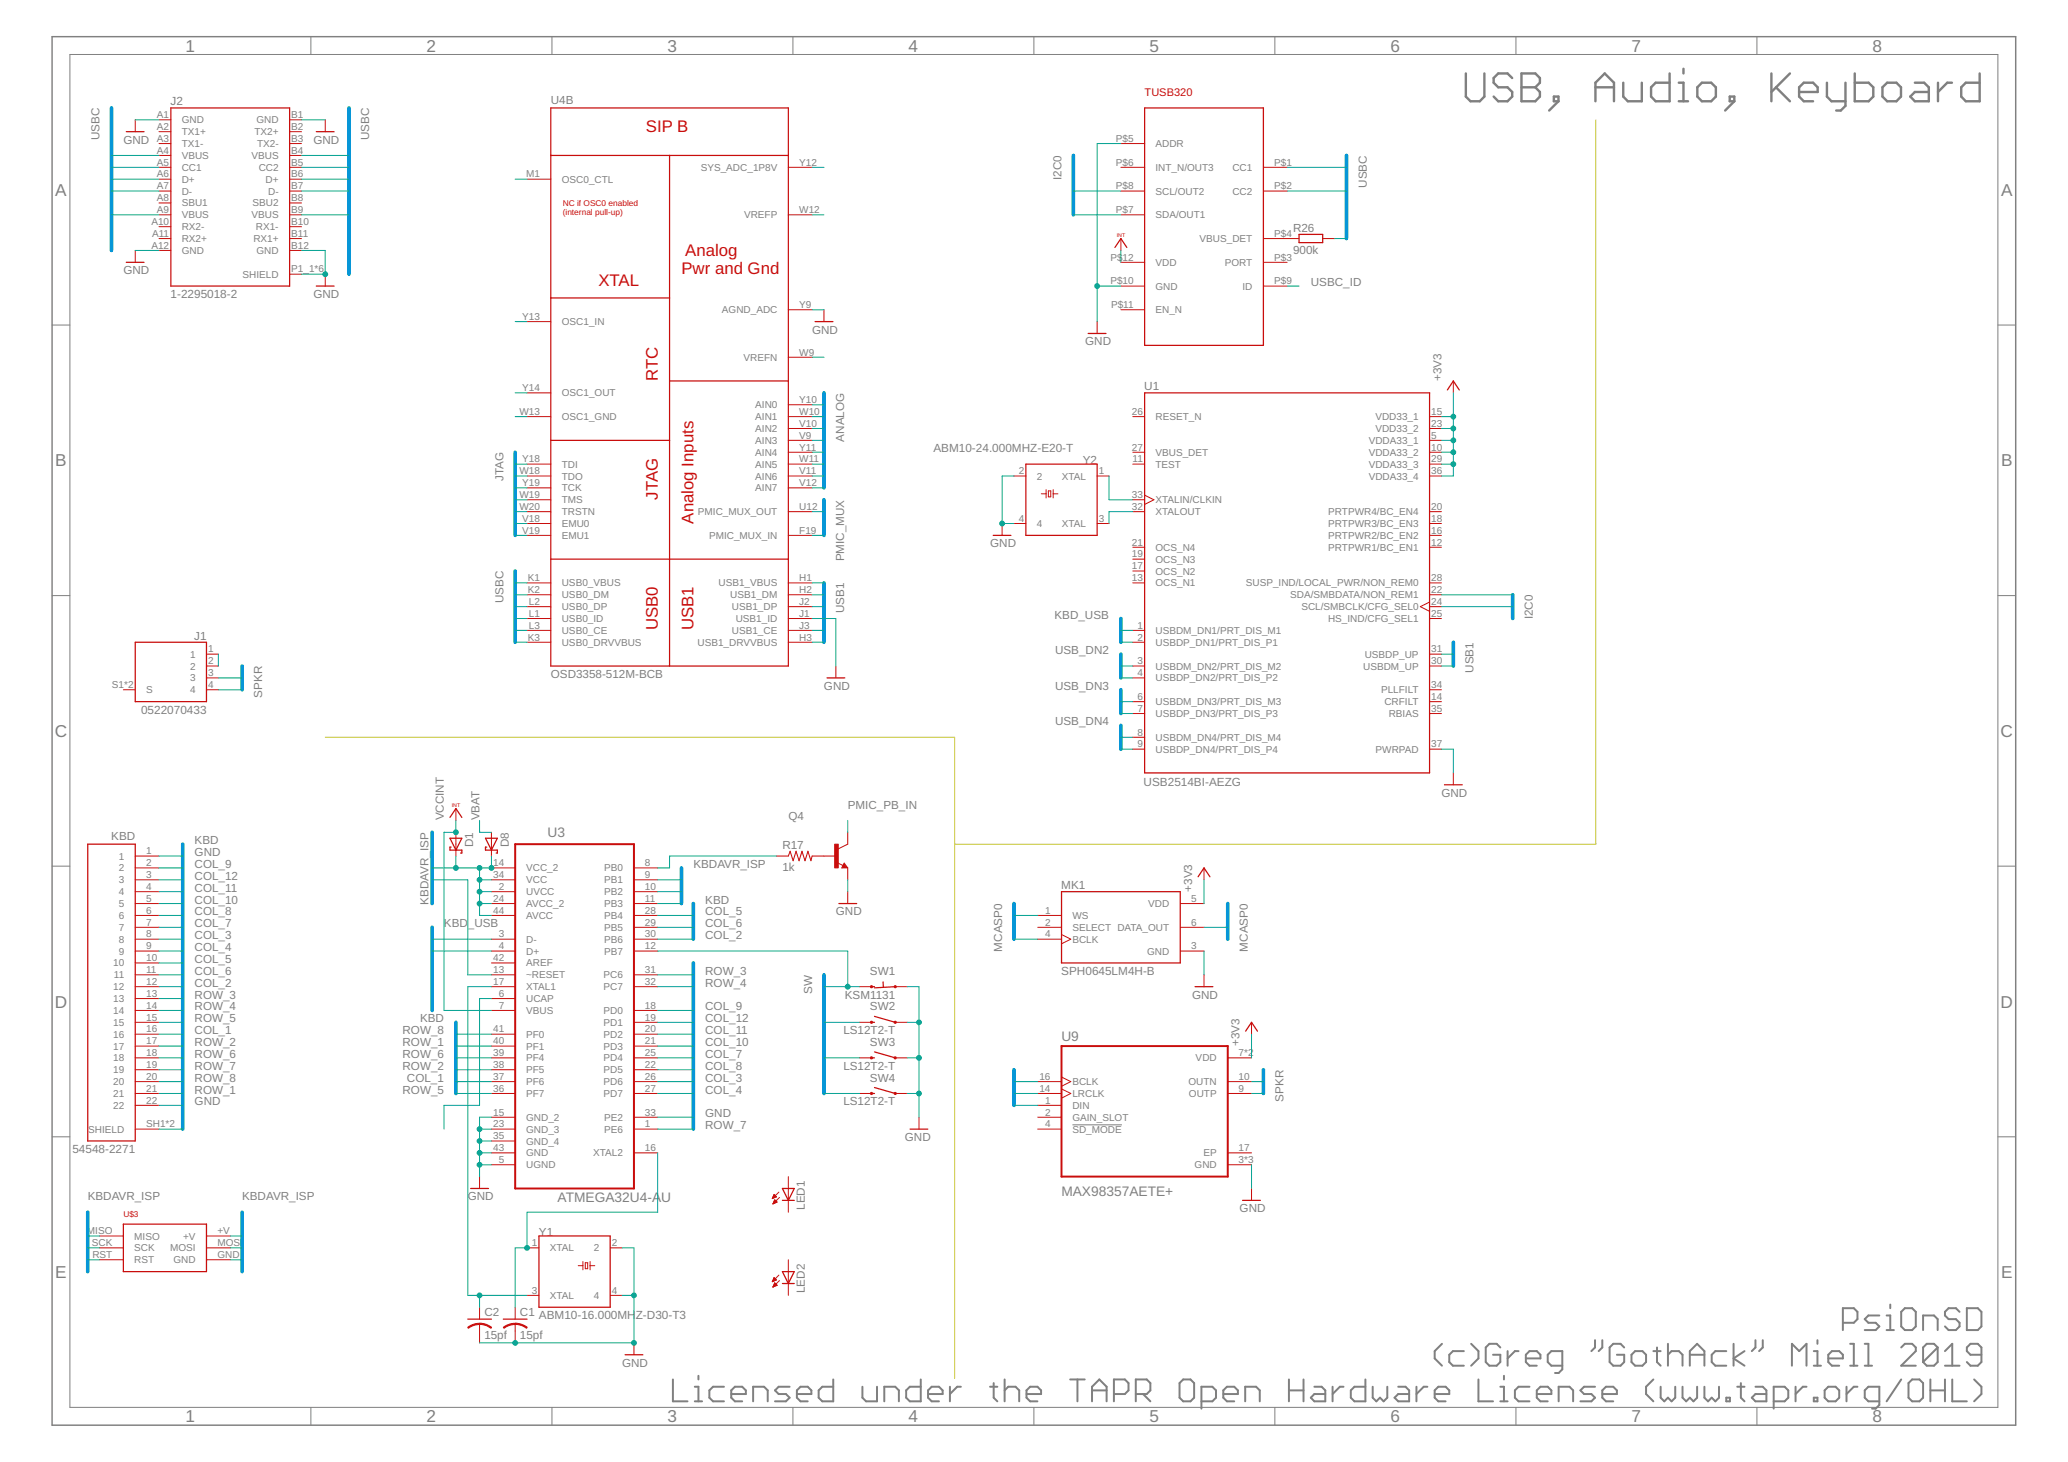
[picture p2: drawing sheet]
<svg xmlns="http://www.w3.org/2000/svg" width="420mm" height="297mm" viewBox="0 0 420 297" stroke-linecap="round" stroke-linejoin="round" font-family="sans-serif">
<defs><g id="words">
<g font-size="3.5" fill="#808080">
<text x="37.7" y="10.5">1</text>
<text x="86.7" y="10.5">2</text>
<text x="135.6" y="10.5">3</text>
<text x="184.6" y="10.5">4</text>
<text x="233.6" y="10.5">5</text>
<text x="282.5" y="10.5">6</text>
<text x="331.5" y="10.5">7</text>
<text x="380.5" y="10.5">8</text>
<text x="11.2" y="39.8">A</text>
<text x="406.6" y="39.8">A</text>
<text x="11.2" y="94.8">B</text>
<text x="406.6" y="94.8">B</text>
<text x="11.1" y="149.7">C</text>
<text x="406.5" y="149.7">C</text>
<text x="11.1" y="204.7">D</text>
<text x="406.5" y="204.7">D</text>
<text x="11.2" y="259.7">E</text>
<text x="406.6" y="259.7">E</text>
<text x="37.7" y="289">1</text>
<text x="86.7" y="289">2</text>
<text x="135.6" y="289">3</text>
<text x="184.6" y="289">4</text>
<text x="233.6" y="289">5</text>
<text x="282.5" y="289">6</text>
<text x="331.5" y="289">7</text>
<text x="380.5" y="289">8</text>
</g>
<g font-size="3.4" fill="#c90d0c">
<text x="131.2" y="26.7">SIP B</text>
<text x="139.2" y="52.1">Analog</text>
<text x="121.6" y="58.1">XTAL</text>
<text x="138.5" y="55.7">Pwr and Gnd</text>
<text x="133.6" y="77.4" transform="rotate(-90 133.6 77.4)">RTC</text>
<text x="133.6" y="101.5" transform="rotate(-90 133.6 101.5)">JTAG</text>
<text x="140.9" y="106.4" transform="rotate(-90 140.9 106.4)">Analog Inputs</text>
<text x="133.6" y="128.1" transform="rotate(-90 133.6 128.1)">USB0</text>
<text x="140.9" y="128.1" transform="rotate(-90 140.9 128.1)">USB1</text>
</g>
<g font-size="2.8" fill="#808080">
<text x="111.2" y="170.1">U3</text>
<text x="215.6" y="211.5">U9</text>
<text x="113.3" y="244.3">ATMEGA32U4-A</text>
<text x="134.4" y="244.3">U</text>
<text x="215.6" y="242.9">MAX98357AETE+</text>
</g>
<g font-size="2.4" fill="#808080">
<text x="34.6" y="21.3">J2</text>
<text x="111.9" y="21.2">U4B</text>
<text x="20.2" y="28.5" transform="rotate(-90 20.2 28.5)">USBC</text>
<text x="25.1" y="29.2">GND</text>
<text x="63.7" y="29.2">GND</text>
<text x="75" y="28.5" transform="rotate(-90 75 28.5)">USBC</text>
<text x="215.7" y="36.6" transform="rotate(-90 215.7 36.6)">I2C0</text>
<text x="277.7" y="38.2" transform="rotate(-90 277.7 38.2)">USBC</text>
<text x="262.7" y="47">R26</text>
<text x="262.7" y="51.6">900k</text>
<text x="25.1" y="55.7">GND</text>
<text x="266.3" y="58.1">USBC_ID</text>
<text x="34.7" y="60.6">1-2295018-2</text>
<text x="63.7" y="60.5">GND</text>
<text x="165" y="67.8">GND</text>
<text x="220.5" y="70.2">GND</text>
<text x="292.9" y="77.4" transform="rotate(-90 292.9 77.4)">+3V3</text>
<text x="232.5" y="79.2">U1</text>
<text x="171.5" y="89.7" transform="rotate(-90 171.5 89.7)">ANALOG</text>
<text x="189.6" y="91.9">ABM10-24.000MHZ-E20-T</text>
<text x="220" y="94.3">Y2</text>
<text x="102.3" y="97.8" transform="rotate(-90 102.3 97.8)">JTAG</text>
<text x="201.2" y="111.2">GND</text>
<text x="171.5" y="114.1" transform="rotate(-90 171.5 114.1)">PMIC_MUX</text>
<text x="102.3" y="122.6" transform="rotate(-90 102.3 122.6)">USBC</text>
<text x="171.5" y="124.6" transform="rotate(-90 171.5 124.6)">USB1</text>
<text x="214.2" y="125.7">KBD_USB</text>
<text x="311.5" y="125.9" transform="rotate(-90 311.5 125.9)">I2C0</text>
<text x="39.5" y="130">J1</text>
<text x="111.9" y="137.7">OSD3358-512M-BCB</text>
<text x="214.4" y="132.9">USB_DN2</text>
<text x="299.4" y="136.7" transform="rotate(-90 299.4 136.7)">USB1</text>
<text x="53.3" y="141.8" transform="rotate(-90 53.3 141.8)">SPKR</text>
<text x="167.4" y="140.1">GND</text>
<text x="214.4" y="140.1">USB_DN3</text>
<text x="28.7" y="145">0522070433</text>
<text x="214.4" y="147.4">USB_DN4</text>
<text x="232.3" y="159.7">USB2514BI-AEZG</text>
<text x="292.9" y="161.9">GND</text>
<text x="90.2" y="166.7" transform="rotate(-90 90.2 166.7)">VCCINT</text>
<text x="97.4" y="166.7" transform="rotate(-90 97.4 166.7)">VBAT</text>
<text x="160.2" y="166.7">Q4</text>
<text x="172.2" y="164.3">PMIC_PB_IN</text>
<text x="22.6" y="170.7">KBD</text>
<text x="39.5" y="171.5">KBD</text>
<text x="39.5" y="173.9">GND</text>
<text x="96.1" y="172.1" transform="rotate(-90 96.1 172.1)">D1</text>
<text x="103.4" y="172.1" transform="rotate(-90 103.4 172.1)">D8</text>
<text x="159" y="172.5">R17</text>
<text x="39.5" y="176.3">COL_9</text>
<text x="39.5" y="178.7">COL_12</text>
<text x="140.9" y="176.3">KBDAVR_ISP</text>
<text x="159" y="177.1">1k</text>
<text x="39.5" y="181.2">COL_11</text>
<text x="39.5" y="183.6">COL_10</text>
<text x="39.5" y="186">COL_8</text>
<text x="87.1" y="183.8" transform="rotate(-90 87.1 183.8)">KBDAVR_ISP</text>
<text x="143.3" y="183.6">KBD</text>
<text x="143.3" y="186">COL_5</text>
<text x="169.8" y="186">GND</text>
<text x="215.6" y="180.7">MK1</text>
<text x="242.2" y="181.2" transform="rotate(-90 242.2 181.2)">+3V3</text>
<text x="39.5" y="188.4">COL_7</text>
<text x="39.5" y="190.8">COL_3</text>
<text x="90.2" y="188.4">KBD</text>
<text x="95.1" y="188.4">_USB</text>
<text x="143.3" y="188.4">COL_6</text>
<text x="143.3" y="190.8">COL_2</text>
<text x="39.5" y="193.2">COL_4</text>
<text x="39.5" y="195.6">COL_5</text>
<text x="203.6" y="193.3" transform="rotate(-90 203.6 193.3)">MCASP0</text>
<text x="253.5" y="193.3" transform="rotate(-90 253.5 193.3)">MCASP0</text>
<text x="39.5" y="198">COL_6</text>
<text x="39.5" y="200.5">COL_2</text>
<text x="39.5" y="202.9">ROW_3</text>
<text x="143.3" y="198">ROW_3</text>
<text x="143.3" y="200.5">ROW_4</text>
<text x="165" y="201.9" transform="rotate(-90 165 201.9)">SW</text>
<text x="171.6" y="202.9">KSM1131</text>
<text x="176.7" y="198">SW1</text>
<text x="215.6" y="198.1">SPH0645LM4H-B</text>
<text x="242.2" y="202.9">GND</text>
<text x="39.5" y="205.3">ROW_4</text>
<text x="39.5" y="207.7">ROW_5</text>
<text x="85.3" y="207.7">KBD</text>
<text x="143.3" y="205.3">COL_9</text>
<text x="143.3" y="207.7">COL_12</text>
<text x="176.7" y="205.3">SW2</text>
<text x="39.5" y="210.1">COL_1</text>
<text x="39.5" y="212.5">ROW_2</text>
<text x="39.5" y="214.9">ROW_6</text>
<text x="81.8" y="214.9">ROW_6</text>
<text x="81.8" y="210.1">ROW_8</text>
<text x="81.8" y="212.5">ROW_1</text>
<text x="143.3" y="210.1">COL_11</text>
<text x="143.3" y="212.5">COL_10</text>
<text x="143.3" y="214.9">COL_7</text>
<text x="171.3" y="210.1">LS12T2-T</text>
<text x="176.7" y="212.5">SW3</text>
<text x="251.9" y="212.5" transform="rotate(-90 251.9 212.5)">+3V3</text>
<text x="39.5" y="217.3">ROW_7</text>
<text x="39.5" y="219.8">ROW_8</text>
<text x="81.8" y="217.3">ROW_2</text>
<text x="82.7" y="219.8">COL_1</text>
<text x="143.3" y="217.3">COL_8</text>
<text x="143.3" y="219.8">COL_3</text>
<text x="171.3" y="217.3">LS12T2-T</text>
<text x="176.7" y="219.8">SW4</text>
<text x="39.5" y="224.6">GND</text>
<text x="39.5" y="222.2">ROW_1</text>
<text x="81.8" y="222.2">ROW_5</text>
<text x="143.3" y="227">GND</text>
<text x="143.3" y="222.2">COL_4</text>
<text x="171.3" y="224.6">LS12T2-T</text>
<text x="260.8" y="223.8" transform="rotate(-90 260.8 223.8)">SPKR</text>
<text x="143.3" y="229.4">ROW_7</text>
<text x="183.9" y="231.8">GND</text>
<text x="14.7" y="234.3">54548-2271</text>
<text x="17.8" y="243.9">KBDAVR_ISP</text>
<text x="49.2" y="243.9">KBDAVR_ISP</text>
<text x="95" y="243.9">GND</text>
<text x="163.5" y="245.8" transform="rotate(-90 163.5 245.8)">LED1</text>
<text x="109.5" y="251.1">Y1</text>
<text x="251.9" y="246.3">GND</text>
<text x="163.5" y="262.7" transform="rotate(-90 163.5 262.7)">LED2</text>
<text x="98.4" y="267.4">C2</text>
<text x="105.6" y="267.4">C1</text>
<text x="109.5" y="268">ABM10-16.000MH</text>
<text x="129.2" y="268">Z-D30-T3</text>
<text x="98.4" y="272">15pf</text>
<text x="105.6" y="272">15pf</text>
<text x="126.4" y="277.7">GND</text>
</g>
<text font-size="2.2" fill="#c90d0c" x="232.6" y="19.5">TUSB320</text>
<g font-size="2" fill="#808080">
<text x="31.9" y="24">A1</text>
<text x="59.2" y="24">B1</text>
<text x="31.9" y="26.4">A2</text>
<text x="31.9" y="28.8">A3</text>
<text x="36.9" y="25.1">GND</text>
<text x="36.9" y="27.5">TX1+</text>
<text x="36.9" y="29.9">TX1-</text>
<text x="51.7" y="27.5">TX2+</text>
<text x="52.1" y="25.1">GND</text>
<text x="52.2" y="29.9">TX2-</text>
<text x="59.2" y="26.4">B2</text>
<text x="59.2" y="28.8">B3</text>
<text x="226.7" y="28.8">P$5</text>
<text x="234.8" y="29.9">ADDR</text>
<text x="31.9" y="31.2">A4</text>
<text x="31.9" y="33.6">A5</text>
<text x="36.9" y="32.3">VBUS</text>
<text x="36.9" y="34.7">CC1</text>
<text x="51.1" y="32.3">VBUS</text>
<text x="52.6" y="34.7">CC2</text>
<text x="59.2" y="31.2">B4</text>
<text x="59.2" y="33.6">B5</text>
<text x="142.4" y="34.7">SYS_ADC_1P8V</text>
<text x="162.4" y="33.6">Y12</text>
<text x="226.7" y="33.6">P$6</text>
<text x="234.8" y="34.7">INT_N/OUT3</text>
<text x="250.4" y="34.7">CC1</text>
<text x="258.9" y="33.6">P$1</text>
<text x="31.9" y="36.1">A6</text>
<text x="31.9" y="38.5">A7</text>
<text x="31.9" y="40.9">A8</text>
<text x="36.9" y="37.1">D+</text>
<text x="36.9" y="39.5">D-</text>
<text x="36.9" y="41.9">SBU1</text>
<text x="51.3" y="41.9">SBU2</text>
<text x="54" y="37.1">D+</text>
<text x="54.5" y="39.5">D-</text>
<text x="59.2" y="36.1">B6</text>
<text x="59.2" y="38.5">B7</text>
<text x="59.2" y="40.9">B8</text>
<text x="106.9" y="36.1">M1</text>
<text x="114.1" y="37.1">OSC0_CTL</text>
<text x="226.7" y="38.5">P$8</text>
<text x="234.8" y="39.5">SCL/OUT2</text>
<text x="250.4" y="39.5">CC2</text>
<text x="258.9" y="38.5">P$2</text>
<text x="30.8" y="45.7">A10</text>
<text x="31.9" y="43.3">A9</text>
<text x="36.9" y="44.4">VBUS</text>
<text x="36.9" y="46.8">RX2-</text>
<text x="51.1" y="44.4">VBUS</text>
<text x="52" y="46.8">RX1-</text>
<text x="59.2" y="43.3">B9</text>
<text x="59.2" y="45.7">B10</text>
<text x="151.2" y="44.4">VREFP</text>
<text x="162.4" y="43.3">W12</text>
<text x="226.7" y="43.3">P$7</text>
<text x="234.8" y="44.4">SDA/OUT1</text>
<text x="30.8" y="50.5">A12</text>
<text x="30.9" y="48.1">A11</text>
<text x="36.9" y="49.2">RX2+</text>
<text x="36.9" y="51.6">GND</text>
<text x="51.5" y="49.2">RX1+</text>
<text x="52.1" y="51.6">GND</text>
<text x="59.2" y="48.1">B11</text>
<text x="59.2" y="50.5">B12</text>
<text x="225.6" y="53">P$</text>
<text x="228.1" y="53">12</text>
<text x="243.7" y="49.2">VBUS_DET</text>
<text x="258.9" y="53">P$3</text>
<text x="258.9" y="48.1">P$4</text>
<text x="49.3" y="56.4">SHIELD</text>
<text x="59.2" y="55.4">P1_1*6</text>
<text x="225.6" y="57.8">P$10</text>
<text x="234.8" y="58.8">GND</text>
<text x="234.8" y="54">VDD</text>
<text x="248.9" y="54">PORT</text>
<text x="252.4" y="58.8">ID</text>
<text x="258.9" y="57.8">P$9</text>
<text x="106.1" y="65">Y13</text>
<text x="146.7" y="63.7">AGND_ADC</text>
<text x="162.4" y="62.6">Y9</text>
<text x="225.7" y="62.6">P$11</text>
<text x="234.8" y="63.7">EN_N</text>
<text x="114.1" y="66.1">OSC1_IN</text>
<text x="151.1" y="73.3">VREFN</text>
<text x="162.4" y="72.3">W9</text>
<text x="106.1" y="79.5">Y14</text>
<text x="114.1" y="80.6">OSC1_OUT</text>
<text x="153.4" y="83">AIN0</text>
<text x="162.4" y="81.9">Y10</text>
<text x="105.5" y="84.3">W13</text>
<text x="114.1" y="85.4">OSC1_GND</text>
<text x="153.4" y="85.4">AIN1</text>
<text x="153.4" y="87.8">AIN2</text>
<text x="162.4" y="84.3">W10</text>
<text x="162.4" y="86.7">V10</text>
<text x="162.4" y="89.1">V9</text>
<text x="229.9" y="84.3">26</text>
<text x="234.8" y="85.4">RESET_N</text>
<text x="279.4" y="87.8">VDD33_2</text>
<text x="279.4" y="85.4">VDD33_1</text>
<text x="290.8" y="89.1">5</text>
<text x="290.8" y="86.7">23</text>
<text x="290.8" y="84.3">15</text>
<text x="106.1" y="94">Y18</text>
<text x="114.1" y="95">TDI</text>
<text x="153.4" y="90.2">AIN3</text>
<text x="153.4" y="92.6">AIN4</text>
<text x="153.4" y="95">AIN5</text>
<text x="162.4" y="91.6">Y11</text>
<text x="162.4" y="94">W11</text>
<text x="229.9" y="91.6">27</text>
<text x="230.1" y="94">11</text>
<text x="234.8" y="95">TEST</text>
<text x="234.8" y="92.6">VBUS_DET</text>
<text x="278.1" y="92.6">VDDA33_2</text>
<text x="278.1" y="90.2">VDDA33_1</text>
<text x="278.1" y="95">VDDA33_3</text>
<text x="290.8" y="91.6">10</text>
<text x="290.8" y="94">29</text>
<text x="105.5" y="96.4">W18</text>
<text x="105.5" y="101.2">W19</text>
<text x="106.1" y="98.8">Y19</text>
<text x="114.1" y="99.9">TCK</text>
<text x="114.1" y="97.4">TDO</text>
<text x="153.4" y="97.4">AIN6</text>
<text x="153.4" y="99.8">AIN7</text>
<text x="162.4" y="96.4">V11</text>
<text x="162.4" y="98.8">V12</text>
<text x="207" y="96.4">2</text>
<text x="210.6" y="97.4">2</text>
<text x="215.7" y="97.4">XTAL</text>
<text x="223.2" y="96.4">1</text>
<text x="229.9" y="101.2">33</text>
<text x="278.1" y="97.4">VDDA33_4</text>
<text x="290.8" y="96.4">36</text>
<text x="105.5" y="103.6">W20</text>
<text x="106.1" y="106">V18</text>
<text x="114.1" y="107.1">EMU0</text>
<text x="114.1" y="102.3">TMS</text>
<text x="114.1" y="104.7">TRSTN</text>
<text x="141.8" y="104.7">PMIC_MUX_OUT</text>
<text x="162.4" y="103.6">U12</text>
<text x="207" y="106">4</text>
<text x="210.6" y="107.1">4</text>
<text x="215.7" y="107.1">XTAL</text>
<text x="223.2" y="106">3</text>
<text x="229.9" y="103.6">32</text>
<text x="234.8" y="104.7">XTALOUT</text>
<text x="234.8" y="102.3">XTALIN/CLKIN</text>
<text x="269.9" y="107.1">PRTPWR3/BC_EN3</text>
<text x="269.9" y="104.7">PRTPWR4/BC_EN4</text>
<text x="290.8" y="106">18</text>
<text x="290.8" y="103.6">20</text>
<text x="106.1" y="108.4">V19</text>
<text x="114.1" y="109.5">EMU1</text>
<text x="144.1" y="109.5">PMIC_MUX_IN</text>
<text x="162.4" y="108.4">F19</text>
<text x="229.9" y="113.3">19</text>
<text x="229.9" y="110.9">21</text>
<text x="234.8" y="111.9">OCS_N4</text>
<text x="269.9" y="111.9">PRTPWR1/BC_EN1</text>
<text x="269.9" y="109.5">PRTPWR2/BC_EN2</text>
<text x="290.8" y="110.9">12</text>
<text x="290.8" y="108.4">16</text>
<text x="107.2" y="118.1">K1</text>
<text x="114.1" y="119.2">USB0_VBUS</text>
<text x="146" y="119.1">USB1_VBUS</text>
<text x="162.4" y="118.1">H1</text>
<text x="229.9" y="115.7">17</text>
<text x="229.9" y="118.1">13</text>
<text x="234.8" y="114.3">OCS_N3</text>
<text x="234.8" y="116.7">OCS_N2</text>
<text x="234.8" y="119.2">OCS_N1</text>
<text x="253.1" y="119.1">SUSP_IND/LOCAL_PWR/NON_REM0</text>
<text x="290.8" y="118.1">28</text>
<text x="107.2" y="120.5">K2</text>
<text x="107.4" y="122.9">L2</text>
<text x="107.4" y="125.3">L1</text>
<text x="114.1" y="121.6">USB0_DM</text>
<text x="114.1" y="124">USB0_DP</text>
<text x="148.4" y="121.6">USB1_DM</text>
<text x="148.7" y="124">USB1_DP</text>
<text x="162.4" y="120.5">H2</text>
<text x="162.4" y="122.9">J2</text>
<text x="162.4" y="125.3">J1</text>
<text x="262.1" y="121.6">SDA/SMBDATA/NON_REM1</text>
<text x="264.4" y="124">SCL/SMBCLK/CFG_SEL0</text>
<text x="290.8" y="120.5">22</text>
<text x="290.8" y="122.9">24</text>
<text x="290.8" y="125.3">25</text>
<text x="107.2" y="130.2">K3</text>
<text x="107.4" y="127.7">L3</text>
<text x="114.1" y="128.8">USB0_CE</text>
<text x="114.1" y="131.2">USB0_DRVVBUS</text>
<text x="114.1" y="126.4">USB0_ID</text>
<text x="141.7" y="131.2">USB1_DRVVBUS</text>
<text x="148.7" y="128.8">USB1_CE</text>
<text x="149.5" y="126.4">USB1_ID</text>
<text x="162.4" y="127.7">J3</text>
<text x="162.4" y="130.2">H3</text>
<text x="231.1" y="130.2">2</text>
<text x="231.1" y="127.7">1</text>
<text x="234.8" y="131.2">USBDP_DN1/PRT_DIS_P1</text>
<text x="234.8" y="128.8">USBDM_DN1/PRT_DIS_M1</text>
<text x="269.8" y="126.4">HS_IND/CFG_SEL1</text>
<text x="38.6" y="133.6">1</text>
<text x="38.6" y="136">2</text>
<text x="42.3" y="132.6">1</text>
<text x="42.3" y="135">2</text>
<text x="42.3" y="137.4">3</text>
<text x="231.1" y="135">3</text>
<text x="231.1" y="137.4">4</text>
<text x="234.8" y="136">USBDM_DN2/PRT_DIS_M2</text>
<text x="277" y="136">USBDM_UP</text>
<text x="277.3" y="133.6">USBDP_UP</text>
<text x="290.8" y="135">30</text>
<text x="290.8" y="132.6">31</text>
<text x="22.7" y="139.8">S1*2</text>
<text x="29.7" y="140.9">S</text>
<text x="38.6" y="138.5">3</text>
<text x="38.6" y="140.9">4</text>
<text x="42.3" y="139.8">4</text>
<text x="231.1" y="142.2">6</text>
<text x="234.8" y="143.3">USBDM_DN3/PRT_DIS_M3</text>
<text x="234.8" y="138.5">USBDP_DN2/PRT_DIS_P2</text>
<text x="280.6" y="140.9">PLLFILT</text>
<text x="281.3" y="143.3">CRFILT</text>
<text x="290.8" y="142.2">14</text>
<text x="290.8" y="139.8">34</text>
<text x="231.1" y="144.6">7</text>
<text x="231.1" y="149.5">8</text>
<text x="234.8" y="145.7">USBDP_DN3/PRT_DIS_P3</text>
<text x="282.1" y="145.7">RBIAS</text>
<text x="290.8" y="144.6">35</text>
<text x="231.1" y="151.9">9</text>
<text x="234.8" y="150.5">USBDM_DN4/PRT_DIS_M4</text>
<text x="234.8" y="152.9">USBDP_DN4/PRT_DIS_P4</text>
<text x="279.5" y="152.9">PWRPAD</text>
<text x="290.8" y="151.9">37</text>
<text x="29.7" y="173.6">1</text>
<text x="24.1" y="174.6">1</text>
<text x="24.1" y="177.1">2</text>
<text x="24.1" y="179.5">3</text>
<text x="29.7" y="176">2</text>
<text x="29.7" y="178.4">3</text>
<text x="100.2" y="176">14</text>
<text x="100.2" y="178.4">34</text>
<text x="106.9" y="177.1">VCC_2</text>
<text x="106.9" y="179.5">VCC</text>
<text x="122.8" y="177">PB0</text>
<text x="122.8" y="179.5">PB1</text>
<text x="131" y="176">8</text>
<text x="131" y="178.4">9</text>
<text x="24.1" y="181.9">4</text>
<text x="24.1" y="184.3">5</text>
<text x="29.7" y="180.8">4</text>
<text x="29.7" y="183.2">5</text>
<text x="29.7" y="185.6">6</text>
<text x="100.2" y="183.2">24</text>
<text x="100.2" y="185.6">44</text>
<text x="101.3" y="180.8">2</text>
<text x="106.9" y="181.9">UVCC</text>
<text x="106.9" y="184.3">AVCC_2</text>
<text x="122.8" y="181.9">PB2</text>
<text x="122.8" y="184.3">PB3</text>
<text x="131" y="180.8">10</text>
<text x="131" y="183.2">11</text>
<text x="131" y="185.6">28</text>
<text x="212.3" y="185.6">1</text>
<text x="233.3" y="184.3">VDD</text>
<text x="242" y="183.2">5</text>
<text x="24.1" y="186.7">6</text>
<text x="24.1" y="189.1">7</text>
<text x="24.1" y="191.5">8</text>
<text x="29.7" y="188.1">7</text>
<text x="29.7" y="190.5">8</text>
<text x="101.3" y="190.5">3</text>
<text x="106.9" y="186.7">AVCC</text>
<text x="106.9" y="191.5">D-</text>
<text x="122.8" y="186.7">PB4</text>
<text x="122.8" y="189.1">PB5</text>
<text x="122.8" y="191.5">PB6</text>
<text x="131" y="188.1">29</text>
<text x="131" y="190.5">30</text>
<text x="212.3" y="188.1">2</text>
<text x="212.3" y="190.5">4</text>
<text x="217.9" y="186.7">WS</text>
<text x="217.9" y="189.1">SELECT DATA_OUT</text>
<text x="217.9" y="191.5">BCLK</text>
<text x="242" y="188.1">6</text>
<text x="23" y="196.4">10</text>
<text x="24.1" y="193.9">9</text>
<text x="29.7" y="192.9">9</text>
<text x="29.7" y="195.3">10</text>
<text x="29.7" y="197.7">11</text>
<text x="100.2" y="195.3">42</text>
<text x="100.2" y="197.7">13</text>
<text x="101.3" y="192.9">4</text>
<text x="106.9" y="193.9">D+</text>
<text x="106.9" y="196.4">AREF</text>
<text x="122.8" y="193.9">PB7</text>
<text x="131" y="192.9">12</text>
<text x="131" y="197.7">31</text>
<text x="233.1" y="193.9">GND</text>
<text x="242" y="192.9">3</text>
<text x="23" y="201.2">12</text>
<text x="23" y="203.6">13</text>
<text x="23.1" y="198.8">11</text>
<text x="29.7" y="200.1">12</text>
<text x="29.7" y="202.5">13</text>
<text x="100.2" y="200.1">17</text>
<text x="101.3" y="202.5">6</text>
<text x="106.9" y="198.8">~RESET</text>
<text x="106.9" y="201.2">XTAL1</text>
<text x="106.9" y="203.6">UCAP</text>
<text x="122.6" y="198.8">PC6</text>
<text x="122.6" y="201.2">PC7</text>
<text x="131" y="200.1">32</text>
<text x="23" y="206">14</text>
<text x="23" y="208.4">15</text>
<text x="29.7" y="204.9">14</text>
<text x="29.7" y="207.4">15</text>
<text x="29.7" y="209.8">16</text>
<text x="100.2" y="209.8">41</text>
<text x="101.3" y="204.9">7</text>
<text x="106.9" y="206">VBUS</text>
<text x="122.6" y="206">PD0</text>
<text x="122.6" y="208.4">PD1</text>
<text x="131" y="204.9">18</text>
<text x="131" y="207.4">19</text>
<text x="131" y="209.8">20</text>
<text x="23" y="210.8">16</text>
<text x="23" y="213.2">17</text>
<text x="23" y="215.7">18</text>
<text x="29.7" y="212.2">17</text>
<text x="29.7" y="214.6">18</text>
<text x="100.2" y="212.2">40</text>
<text x="100.2" y="214.6">39</text>
<text x="106.9" y="210.8">PF0</text>
<text x="106.9" y="213.2">PF1</text>
<text x="106.9" y="215.7">PF4</text>
<text x="122.6" y="210.8">PD2</text>
<text x="122.6" y="213.2">PD3</text>
<text x="122.6" y="215.7">PD4</text>
<text x="131" y="212.2">21</text>
<text x="131" y="214.6">25</text>
<text x="242.9" y="215.7">VDD</text>
<text x="251.7" y="214.6">7*2</text>
<text x="23" y="218.1">19</text>
<text x="23" y="220.5">20</text>
<text x="29.7" y="217">19</text>
<text x="29.7" y="219.4">20</text>
<text x="29.7" y="221.8">21</text>
<text x="100.2" y="217">38</text>
<text x="100.2" y="219.4">37</text>
<text x="100.2" y="221.8">36</text>
<text x="106.9" y="218.1">PF5</text>
<text x="106.9" y="220.5">PF6</text>
<text x="122.6" y="218.1">PD5</text>
<text x="122.6" y="220.5">PD6</text>
<text x="131" y="217">22</text>
<text x="131" y="219.4">26</text>
<text x="131" y="221.8">27</text>
<text x="211.2" y="219.4">16</text>
<text x="211.2" y="221.8">14</text>
<text x="217.9" y="220.5">BCLK</text>
<text x="241.5" y="220.5">OUTN</text>
<text x="251.7" y="219.4">10</text>
<text x="251.7" y="221.8">9</text>
<text x="23" y="222.9">21</text>
<text x="23" y="225.3">22</text>
<text x="29.7" y="224.2">22</text>
<text x="100.2" y="226.7">15</text>
<text x="106.9" y="222.9">PF7</text>
<text x="106.9" y="227.7">GND_2</text>
<text x="122.6" y="222.9">PD7</text>
<text x="122.8" y="227.7">PE2</text>
<text x="131" y="226.7">33</text>
<text x="212.3" y="224.2">1</text>
<text x="212.3" y="226.7">2</text>
<text x="217.9" y="225.3">DIN</text>
<text x="217.9" y="227.7">GAIN_SLOT</text>
<text x="217.9" y="222.9">LRCLK</text>
<text x="241.6" y="222.9">OUTP</text>
<text x="17.9" y="230.1">SHIELD</text>
<text x="29.7" y="229.1">SH1*2</text>
<text x="100.2" y="229.1">23</text>
<text x="100.2" y="231.5">35</text>
<text x="100.2" y="233.9">43</text>
<text x="106.9" y="230.1">GND_3</text>
<text x="106.9" y="232.5">GND_4</text>
<text x="122.8" y="230.1">PE6</text>
<text x="131" y="229.1">1</text>
<text x="131" y="233.9">16</text>
<text x="212.3" y="229.1">4</text>
<text x="217.9" y="230.1">SD_MODE</text>
<text x="251.7" y="233.9">17</text>
<text x="101.3" y="236.3">5</text>
<text x="106.9" y="235">GND</text>
<text x="106.9" y="237.4">UGND</text>
<text x="120.5" y="235">XTAL2</text>
<text x="242.7" y="237.4">GND</text>
<text x="244.5" y="235">EP</text>
<text x="251.7" y="236.3">3*3</text>
<text x="17.7" y="250.8">MISO</text>
<text x="27.3" y="251.9">MISO</text>
<text x="37.2" y="251.8">+V</text>
<text x="44.2" y="250.8">+V</text>
<text x="18.7" y="253.2">SCK</text>
<text x="18.8" y="255.6">RST</text>
<text x="27.3" y="254.3">SCK</text>
<text x="27.3" y="256.7">RST</text>
<text x="34.5" y="254.3">MOSI</text>
<text x="35.2" y="256.7">GND</text>
<text x="44.2" y="253.2">MOSI</text>
<text x="44.2" y="255.6">GND</text>
<text x="108" y="253.2">1</text>
<text x="111.7" y="254.3">XTAL</text>
<text x="120.6" y="254.3">2</text>
<text x="124.3" y="253.2">2</text>
<text x="108" y="262.9">3</text>
<text x="111.7" y="263.9">XTAL</text>
<text x="120.6" y="263.9">4</text>
<text x="124.3" y="262.9">4</text>
</g>
<g font-size="1.7" fill="#c90d0c">
<text x="114.3" y="41.8">NC if OSC0 enabled</text>
<text x="114.3" y="43.6">(internal pull-up)</text>
<text x="25.1" y="247.3">U$3</text>
</g>
<g font-size="1.1" fill="#c90d0c">
<text x="226.9" y="48.2">INT</text>
<text x="91.8" y="164">INT</text>
</g>
</g></defs>
<path d="M324.2 24.3v147.2h-130.2M66.1 149.8h127.9v130.3" fill="none" stroke="#c8c832" stroke-width=".2"/>
<path d="M10.6 7.5h398.9v282.1h-398.9z" fill="none" stroke="#808080" stroke-width=".3"/>
<g fill="none" stroke="#808080" stroke-width=".2">
<path d="M14.2 11.1h391.7v274.8h-391.7zM63.2 7.5v3.6M112.1 7.5v3.6M161.1 7.5v3.6M210.1 7.5v3.6M259 7.5v3.6M308 7.5v3.6M357 7.5v3.6M10.6 66h3.6M405.9 66h3.6M10.6 121h3.6M405.9 121h3.6"/>
<path d="M10.6 176h3.6M405.9 176h3.6M10.6 231h3.6M217.9 228.5h10M405.9 231h3.6M63.2 285.9v3.7M112.1 285.9v3.7M161.1 285.9v3.7M210.1 285.9v3.7M259 285.9v3.7M308 285.9v3.7M357 285.9v3.7"/>
</g>
<g fill="none" stroke="#808080" stroke-width=".4">
<path d="M141.9 279.5v.8M293 273l-1.5 1.5v1.5l1.5 1.5M297.4 274.5h-2.2l-.8 .8v1.4l.8 .8h2.2M298.9 273l1.5 1.5v1.5l-1.5 1.5M304.8 273.8l-.7-.8h-1.5l-.7 .8v2.9l.7 .8h1.5l.7-.8v-1.4h-1.5M305.6 279.5v.8M306.3 274.5v3M308.5 274.5h-.7l-1.5 1.5M310 276h3v-.7l-.8-.8h-1.5l-.7 .8v1.4l.7 .8h1.5M317.4 277.5h-2.2l-.7-.8v-1.4l.7-.8h2.2v3.7l-.7 .8h-.8M324.1 272.3v1.5l-.8 .7M325.5 272.3v1.5l-.7 .7"/>
<path d="M330 273.8l-.8-.8h-1.4l-.8 .8v2.9l.8 .8h1.4l.8-.8v-1.4h-1.5M332.2 274.5h1.5l.7 .8v1.4l-.7 .8h-1.5l-.7-.8v-1.4zM335.9 274.5h1.5M336.7 273.8v2.9l.7 .8M338.9 275.3l.7-.8h1.5l.7 .8v2.2M338.9 273v4.5M343.3 275.3h3M343.3 277.5v-3l1.5-1.5 1.5 1.5v3M350.7 274.5h-2.2l-.7 .8v1.4l.7 .8h2.2M352.2 273v4.5M354.4 274.5l-2.2 1.5 2.2 1.5M356.7 272.3v1.5l-.8 .7"/>
<path d="M358.1 272.3v1.5l-.7 .7M364.1 277.5v-4.5l1.4 1.5 1.5-1.5v4.5M368.5 274.5h.8v3M368.5 277.5h1.5M369.3 272.3v.7M371.5 276h2.9v-.7l-.7-.8h-1.5l-.7 .8v1.4l.7 .8h1.5M374.4 268.8h2.2l.8-.8v-1.5l-.8-.7h-2.2v4.4M375.9 277.5h1.5M375.9 273h.7v4.5M378.9 277.5h1.4M378.9 273h.7v4.5M381.8 267.3h-2.2l-.7 .7 .7 .8h1.5l.7 .7-.7 .7h-2.2"/>
<path d="M383.3 270.2h1.5M383.3 267.3h.7v2.9M384 265v.8M386.3 273.8l.7-.8h1.5l.7 .8v.7l-2.9 3h2.9M387 265.8h1.5l.7 .7v3l-.7 .7h-1.5l-.7-.7v-3zM390.7 270.2v-2.9h2.2l.8 .7v2.2M393.7 273.8l-.8-.8h-1.4l-.8 .8v2.9M393.7 273.8v2.9l-.8 .8h-1.4l-.8-.8M393.7 273.8l-3 2.9M395.2 277.5h2.9M395.2 274.5l1.4-1.5v4.5M398.1 266.5l-.7-.7h-1.5l-.7 .7v.8l.7 .7h1.5l.7 .8v.7l-.7 .7h-1.5l-.7-.7"/>
<path d="M399.6 265.8h2.2l.8 .7v3l-.8 .7h-2.2zM402.6 275.3h-2.3l-.7-.8v-.7l.7-.8h1.5l.8 .8v2.9l-.8 .8h-1.5l-.7-.8M136.7 280.3v4.4h3M141.2 284.7h1.4M141.2 281.7h.7v3M147.1 281.7h-2.2l-.8 .8v1.5l.8 .7h2.2M148.6 283.2h2.9v-.7l-.7-.8h-1.5l-.7 .8v1.5l.7 .7h1.5M153 284.7v-3h2.2l.8 .8v2.2M160.4 281.7h-2.2l-.7 .8 .7 .7h1.5l.7 .8-.7 .7h-2.2M161.9 283.2h2.9v-.7l-.7-.8h-1.5l-.7 .8v1.5l.7 .7h1.5M169.3 280.3v4.4h-2.2l-.8-.7v-1.5l.8-.8h2.2M175.2 281.7v2.3l.8 .7h2.2v-3"/>
<path d="M179.7 284.7v-3h2.2l.7 .8v2.2M187.1 280.3v4.4h-2.3l-.7-.7v-1.5l.7-.8h2.3M188.6 283.2h2.9v-.7l-.7-.8h-1.5l-.7 .8v1.5l.7 .7h1.5M193 281.7v3M195.2 281.7h-.7l-1.5 1.5M201.1 281.7h1.5M201.9 281v3l.7 .7M204.1 282.5l.8-.8h1.4l.8 .8v2.2M204.1 280.3v4.4M208.6 283.2h2.9v-.7l-.7-.8h-1.5l-.7 .8v1.5l.7 .7h1.5M217.4 280.3h3M218.9 280.3v4.4"/>
<path d="M221.9 284.7v-3l1.5-1.4 1.4 1.4v3M221.9 282.5h2.9M226.3 283.2h2.2l.8-.7v-1.5l-.8-.7h-2.2v4.4M230.8 283.2h2.2l.7-.7v-1.5l-.7-.7h-2.2v4.4M232.2 283.2l1.5 1.5M239.6 281l.8-.7h1.5l.7 .7v3l-.7 .7h-1.5l-.8-.7zM244.1 284.7h2.2l.8-.7v-1.5l-.8-.8h-2.2v4.5M248.5 283.2h3v-.7l-.7-.8h-1.5l-.8 .8v1.5l.8 .7h1.5M253 284.7v-3h2.2l.7 .8v2.2M261.9 282.5h2.9M261.9 280.3v4.4M264.8 280.3v4.4"/>
<path d="M267 281.7h1.5l.8 .8v2.2h-2.3l-.7-.7 .7-.8h2.3M270.7 281.7v3M273 281.7h-.8l-1.5 1.5M277.4 280.3v4.4h-2.2l-.8-.7v-1.5l.8-.8h2.2M278.9 281.7v2.3l.7 .7 .8-.7 .7 .7 .8-.7v-2.3M284.1 281.7h1.5l.7 .8v2.2h-2.2l-.8-.7 .8-.8h2.2M287.8 281.7v3M290 281.7h-.7l-1.5 1.5M291.5 283.2h2.9v-.7l-.7-.8h-1.5l-.7 .8v1.5l.7 .7h1.5M300.4 280.3v4.4h2.9M304.8 284.7h1.5M304.8 281.7h.8v3"/>
<path d="M310.7 281.7h-2.2l-.7 .8v1.5l.7 .7h2.2M312.2 283.2h3v-.7l-.7-.8h-1.5l-.8 .8v1.5l.8 .7h1.5M316.7 284.7v-3h2.2l.7 .8v2.2M324.1 281.7h-2.3l-.7 .8 .7 .7h1.5l.8 .8-.8 .7h-2.2M325.5 283.2h3v-.7l-.7-.8h-1.5l-.8 .8v1.5l.8 .7h1.5M335.9 280.3l-1.5 1.4v1.5l1.5 1.5M337.4 281.7v2.3l.7 .7 .8-.7 .7 .7 .8-.7v-2.3M341.8 281.7v2.3l.8 .7 .7-.7 .8 .7 .7-.7v-2.3M346.3 281.7v2.3l.7 .7 .8-.7 .7 .7 .7-.7v-2.3M350.7 284h.8v.7h-.8zM353 281.7h1.4M353.7 281v3l.7 .7"/>
<path d="M356.7 281.7h1.4l.8 .8v2.2h-2.2l-.8-.7 .8-.8h2.2M360.4 284.7h2.2l.7-.7v-1.5l-.7-.8h-2.2v4.5M364.8 281.7v3M367 281.7h-.7l-1.5 1.5M368.5 284h.8v.7h-.8zM370.7 282.5l.8-.8h1.4l.8 .8v1.5l-.8 .7h-1.4l-.8-.7zM375.2 281.7v3M377.4 281.7h-.8l-1.4 1.5M381.8 284.7h-2.2l-.7-.7v-1.5l.7-.8h2.2v3.8l-.7 .7h-.8M386.3 280.3l-3 4.4M387.8 281l.7-.7h1.5l.7 .7v3l-.7 .7h-1.5l-.7-.7zM392.2 282.5h3"/>
<path d="M392.2 280.3v4.4M395.2 280.3v4.4M396.6 280.3v4.4h3M401.1 280.3l1.5 1.4v1.5l-1.5 1.5"/>
</g>
<g fill="none" stroke="#808080" stroke-width=".49">
<path d="M297.8 14.9v4.7l1 1h1.9l.9-1v-4.7M307.2 15.9l-.9-1h-1.9l-.9 1v.9l.9 .9h1.9l.9 1v.9l-.9 1h-1.9l-.9-1M309.1 14.9h2.8l1 1v.9l-1 .9 1 1v.9l-1 1h-2.8zM309.1 17.7h2.8M315.7 19.6h.9v1h-.9zM324.1 17.7h3.8M329.8 16.8v2.8l.9 1h2.9v-3.8M339.2 14.9v5.7h-2.8l-1-1v-1.9l1-.9h2.8M341.1 16.8h.9v3.8M342 14v.9M344.8 17.7l1-.9h1.9l.9 .9v1.9l-.9 1h-1.9l-1-1zM351.4 19.6h1v1h-1z"/>
<path d="M359.9 14.9v5.7M360.8 17.7l2.9 2.9M363.7 14.9l-3.8 3.8M365.5 18.7h3.8v-1l-.9-.9h-1.9l-1 .9v1.9l1 1h1.9M371.2 16.8v2.8l.9 1h2.8M374.9 16.8v4.7l-.9 1h-.9M376.8 14.9v5.7h2.8l1-1v-1.9l-1-.9h-2.8M382.5 17.7l.9-.9h1.9l.9 .9v1.9l-.9 1h-1.9l-.9-1zM389 16.8h1.9l1 .9v2.9h-2.9l-.9-1 .9-.9h2.9M393.7 16.8v3.8M396.6 16.8h-1l-1.9 1.9M402.2 14.9v5.7h-2.8l-.9-1v-1.9l.9-.9h2.8"/>
<path d="M316.6 20.6l-1.9 1.9M324.1 20.6v-3.8l1.9-1.9 1.9 1.9v3.8M341.1 20.6h1.9M352.4 20.6l-1.9 1.9"/>
</g>
<g fill="none" stroke="#c90d0c" stroke-width=".25">
<path d="M25.7 26.8h3.6M34.7 21.9h24.1v36.2h-24.1zM64.3 26.8h3.6M111.9 21.9h48.3v113.4h-48.3zM111.9 31.6h48.3M136 31.6v103.7M232.6 21.9h24.1v48.3h-24.1zM25.7 53.3h3.6M64.3 58.1h3.6M226.5 50.3l1.2-1.8 1.2 1.8M263.9 47.6h4.8v1.7h-4.8zM111.9 60.5h24.1"/>
<path d="M136 77.4h24.2M165.6 65.3h3.6M221.1 67.8h3.6M232.6 79.8h57.8v77.2h-57.8zM294.1 79.2l1.2-1.8 1.2 1.8M111.9 89.5h24.1M208.4 94.3h14.5v14.5h-14.5zM111.9 113.6h48.3M201.8 108.8h3.6M27.5 130.5h14.5v12.1h-14.5zM168 137.7h3.6M293.5 159.4h3.6"/>
<path d="M17.8 171.5h9.7v60.3h-9.7zM91.4 170.3h2.4l-1.2 2.4zM91.4 166.1l1.2-1.8 1.2 1.8M91.7 172.1h-.3v.6h2.4v.6h-.2M98.6 170.3h2.4l-1.2 2.4zM98.9 172.1h-.3v.6h2.4v.6h-.2M171.5 175.9l.1 .2h-.3l.2-.5 .5 .6h-.7M243.4 178.1l1.2-1.8 1.2 1.8M170.4 183.6h3.7M179.4 199.5l.1 1M215.7 181.2h24.1v14.4h-24.1zM177.1 200.5h.6"/>
<path d="M177.1 207.7h.6M177.1 214.9h.6M177.7 206.5l4.2 1.2M177.7 213.7l4.2 1.2M181.9 200.5l-4.2 .2M242.8 200.5h3.6M253.1 209.5l1.2-1.8 1.2 1.8M177.1 222.2h.6M177.7 221l4.2 1.2M184.9 229.4h3.6M25.1 248.7h16.9v9.7h-16.9zM95.6 241.5h3.7"/>
<path d="M109.5 251.1h14.5v14.5h-14.5zM159 258.4h2.4l-1.2 2.4zM159 241.5h2.4l-1.2 2.4zM159 243.9h2.4M252.5 243.9h3.6M95 268h4.8M102.3 268h4.8M127 275.3h3.6M159 260.8h2.4"/>
</g>
<g fill="none" stroke="#c90d0c" stroke-width=".2">
<path d="M27.5 24.3v2.5M32.3 24.3h2.4M32.3 26.8h2.4M32.3 29.2h2.4M32.3 31.6h2.4M32.3 34h2.4M32.3 36.4h2.4M32.3 38.8h2.4M58.8 24.3h2.5M58.8 26.8h2.5M58.8 29.2h2.5M58.8 31.6h2.5"/>
<path d="M58.8 34h2.5M58.8 36.4h2.5M58.8 38.8h2.5M66.1 24.3v2.5M107.1 36.4h4.8M160.2 34h4.8M227.7 29.2h4.9M227.7 34h4.9M227.7 38.8h4.9M256.7 34h4.8M256.7 38.8h4.8M27.5 50.9v2.4"/>
<path d="M32.3 41.2h2.4M32.3 43.6h2.4M32.3 46.1h2.4M32.3 48.5h2.4M32.3 50.9h2.4M58.8 41.2h2.5M58.8 43.6h2.5M58.8 46.1h2.5M58.8 48.5h2.5M58.8 50.9h2.5M58.8 55.7h2.5M66.1 55.7v2.4"/>
<path d="M160.2 43.6h4.8M227.7 43.6h4.9M227.7 58.1h4.9M227.7 53.3h4.9M227.7 48.5v2.4M256.7 48.5h7.2M256.7 58.1h4.8M256.7 53.3h4.8M268.7 48.5h2.4M107.1 65.3h4.8M107.1 79.8h4.8M160.2 62.9h4.8"/>
<path d="M160.2 72.6h4.8M167.4 62.9v2.4M222.9 65.3v2.5M227.7 62.9h4.9M295.3 77.4v2.4M107.1 84.6h4.8M107.1 94.3h4.8M107.1 96.7h4.8M107.1 99.1h4.8M160.2 82.2h4.8M160.2 84.6h4.8M160.2 87.1h4.8"/>
<path d="M160.2 89.5h4.8M160.2 91.9h4.8M160.2 94.3h4.8M160.2 96.7h4.8M160.2 99.1h4.8M206 96.7h2.4M212.5 99.5v1.7M213 99.7h.5v1.2h-.5zM214 99.5v1.7M222.9 96.7h2.4M230.1 84.6h2.5M230.1 91.9h2.5"/>
<path d="M230.1 94.3h2.5M290.4 84.6h2.5M290.4 87.1h2.5M290.4 89.5h2.5M290.4 91.9h2.5M290.4 94.3h2.5M290.4 96.7h2.5M107.1 118.4h4.8M107.1 106.4h4.8M107.1 108.8h4.8M107.1 101.5h4.8M107.1 103.9h4.8"/>
<path d="M160.2 118.4h4.8M160.2 108.8h4.8M160.2 103.9h4.8M203.6 106.4v2.4M206 106.4h2.4M211.6 100.3h.9M214 100.3h.9M222.9 106.4h2.4M230.1 118.4h2.5M230.1 101.5h2.5M230.1 103.9h2.5M230.1 113.6h2.5"/>
<path d="M230.1 111.2h2.5M230.1 116h2.5M232.6 100.6l1.8 .9-1.8 1M290.4 118.4h2.5M290.4 106.4h2.5M290.4 108.8h2.5M290.4 103.9h2.5M290.4 111.2h2.5M42 135.3h2.4M42 137.7h2.4M42 132.9h2.4M107.1 128.1h4.8"/>
<path d="M107.1 120.8h4.8M107.1 123.3h4.8M107.1 130.5h4.8M107.1 125.7h4.8M160.2 128.1h4.8M160.2 120.8h4.8M160.2 123.3h4.8M160.2 130.5h4.8M160.2 125.7h4.8M169.8 135.3v2.4M230.1 128.1h2.5M230.1 130.5h2.5"/>
<path d="M230.1 135.3h2.5M230.1 137.7h2.5M290.4 120.8h2.5M290.4 123.3h2.5M290.4 125.7h2.5M290.4 135.3h2.5M290.4 122.3l-1.8 1 1.8 .9M290.4 132.9h2.5M25.1 140.1h2.4M42 140.1h2.4M230.1 145h2.5M230.1 142.6h2.5"/>
<path d="M230.1 149.8h2.5M230.1 152.2h2.5M290.4 145h2.5M290.4 142.6h2.5M290.4 152.2h2.5M290.4 140.1h2.5M295.3 157v2.4M27.5 173.9h4.8M27.5 176.3h4.8M27.5 178.8h4.8M92.6 164.3v2.4M92.6 169.1v4.8"/>
<path d="M99.8 176.3h4.9M99.8 178.8h4.9M99.8 169.1v4.8M128.8 176.3h4.8M128.8 178.8h4.8M157.8 173.9h2.4M165 173.9h4.8M170.1 175.3l1.2 .6M171.5 175.4l.7 .9h-1.2zM172.2 169.1v2.4l-1.9 1M172.2 176.3v2.5M244.6 176.3v2.5"/>
<path d="M27.5 181.2h4.8M27.5 183.6h4.8M27.5 186h4.8M27.5 188.4h4.8M27.5 190.8h4.8M27.5 193.2h4.8M27.5 195.6h4.8M27.5 198.1h4.8M99.8 181.2h4.9M99.8 183.6h4.9M99.8 186h4.9M99.8 190.8h4.9"/>
<path d="M99.8 193.2h4.9M99.8 195.6h4.9M99.8 198.1h4.9M128.8 181.2h4.8M128.8 183.6h4.8M128.8 186h4.8M128.8 188.4h4.8M128.8 190.8h4.8M128.8 193.2h4.8M128.8 198.1h4.8M172.2 181.2v2.4M210.8 186h4.9"/>
<path d="M210.8 188.4h4.9M210.8 190.8h4.9M215.7 189.9l1.9 .9-1.9 .9M239.8 183.6h4.8M239.8 188.4h4.8M239.8 193.2h4.8M244.6 198.1v2.4M27.5 200.5h4.8M27.5 202.9h4.8M27.5 205.3h4.8M27.5 207.7h4.8M27.5 210.1h4.8"/>
<path d="M27.5 212.5h4.8M27.5 214.9h4.8M27.5 217.3h4.8M27.5 219.8h4.8M99.8 200.5h4.9M99.8 202.9h4.9M99.8 205.3h4.9M99.8 210.1h4.9M99.8 212.5h4.9M99.8 214.9h4.9M99.8 217.3h4.9M99.8 219.8h4.9"/>
<path d="M128.8 200.5h4.8M128.8 205.3h4.8M128.8 207.7h4.8M128.8 210.1h4.8M128.8 212.5h4.8M128.8 214.9h4.8M128.8 217.3h4.8M128.8 219.8h4.8M174.6 200.5h2.5M174.6 207.7h2.5M174.6 214.9h2.5M181.9 200.5h2.4"/>
<path d="M181.9 207.7h2.4M181.9 214.9h2.4M210.8 219.8h4.9M215.7 218.8l1.9 1-1.9 .9M249.4 214.9h4.9M249.4 219.8h4.9M254.3 207.7v2.4M27.5 222.2h4.8M27.5 224.6h4.8M27.5 229.4h4.8M97.4 239.1v2.4M99.8 222.2h4.9"/>
<path d="M99.8 229.4h4.9M99.8 227h4.9M99.8 231.8h4.9M99.8 234.2h4.9M99.8 236.6h4.9M128.8 222.2h4.8M128.8 229.4h4.8M128.8 227h4.8M128.8 234.2h4.8M160.2 239.1v7.2M174.6 222.2h2.5M181.9 222.2h2.4"/>
<path d="M186.7 227v2.4M210.8 222.2h4.9M210.8 224.6h4.9M210.8 229.4h4.9M210.8 227h4.9M215.7 221.2l1.9 1-1.9 .9M249.4 222.2h4.9M249.4 234.2h4.9M249.4 236.6h4.9M20.2 253.5h4.9M20.2 251.1h4.9M20.2 255.9h4.9"/>
<path d="M42 253.5h4.8M42 251.1h4.8M42 255.9h4.8M107.1 253.5h2.4M117.5 257.2h.9M118.4 256.3v1.7M118.9 256.6h.5v1.2h-.5zM119.9 257.2h.9M119.9 256.3v1.7M124 253.5h2.4M156.9 243.5h.1M157 243.4h.2"/>
<path d="M157 243.3h.5M157.1 243.2h.7M157.1 244.5h.1M157.1 243.1h.5M157.1 244.4h.4M157.1 259.9h.5M157.2 243h.3M157.2 244.3h.6M157.2 259.8h.3M157.2 242.8h.2M157.2 244.2h.6M157.2 259.7h.2"/>
<path d="M157.3 242.7h.1M157.3 244.1h.4M157.3 259.6l.5 .5-.9 .3zM157.3 244h.3M157.4 243.8h.1M157.4 243.8l.5 .4-.9 .4zM157.8 243.2l-.5-.5-.4 .8M157.8 243.2l-.9 .3M158.2 242.2l-1.3 1.3M158.2 259.1l-1.3 1.3M158.4 243.3l-1.4 1.3M160.2 255.9v7.3"/>
<path d="M254.3 241.5v2.4M97.4 265.6v2.4M97.4 269v3.8M104.7 265.6v2.4M104.7 269v3.8M107.1 263.2h2.4M124 263.2h2.4M128.8 272.8v2.5M157 260.3h.1M157 260.2h.3M157 260.1h.6M157 261.5h.1"/>
<path d="M157.1 260h.6M157.1 261.4h.3M157.1 261.3h.5M157.2 261.1h.7M157.2 261h.6M157.3 260.9h.3M157.3 260.8h.2M157.4 260.7h.1M157.4 260.6l-.4 .9M157.4 260.6l.5 .5M157.9 261.1l-.9 .4M158.4 260.2l-1.4 1.3"/>
</g>
<g fill="none" stroke="#c90d0c" stroke-width=".4">
<path d="M104.7 171.5h24.1v70h-24.1zM215.7 212.5h33.7v26.6h-33.7z"/>
<circle cx="177.1" cy="207.7" r=".13"/>
<circle cx="177.1" cy="200.5" r=".13"/>
<circle cx="177.1" cy="214.9" r=".13"/>
<circle cx="181.9" cy="207.7" r=".13"/>
<circle cx="181.9" cy="200.5" r=".13"/>
<circle cx="181.9" cy="214.9" r=".13"/>
<circle cx="177.1" cy="222.2" r=".13"/>
<circle cx="181.9" cy="222.2" r=".13"/>
</g>
<g fill="#c90d0c" stroke="#c90d0c" stroke-width=".2">
<path d="M104.7 268.8l1.3 .2 1.1 .7-.1 .2-.9-.5-1.4-.3z" fill-rule="evenodd"/>
<path d="M102.3 269.7l1.1-.6 1.3-.2v.2l-1 .1-1.3 .7z" fill-rule="evenodd"/>
<path d="M97.4 268.8l1.3 .2 1.2 .7-.2 .2-.8-.5-1.5-.3z" fill-rule="evenodd"/>
<path d="M95 269.7l1.2-.6 1.2-.2v.2l-.9 .1-1.3 .7z" fill-rule="evenodd"/>
</g>
<path d="M169.6 171.5h.7v4.8h-.7z" fill="#c90d0c" stroke="#c90d0c" stroke-width=".2"/>
<path d="M160.2 173.9l.3-.9 .6 1.9 .6-1.9 .6 1.9 .6-1.9 .7 1.9 .5-1.9 .7 1.9 .2-1" fill="none" stroke="#c90d0c" stroke-width=".21"/>
<g fill="none" stroke="#0696d7" stroke-width=".74">
<path d="M22.6 21.9v29M70.9 21.9v33.8M218.1 31.6v12M273.6 31.6v16.9M167.4 79.8v19.3M104.7 91.9v16.9M104.7 116v14.5M167.4 101.5v7.3M167.4 118.4v12.1M49.2 135.3v4.8M227.7 125.7v4.8M227.7 132.9v4.8"/>
<path d="M295.3 130.5v4.8M307.3 120.8v4.9M227.7 140.1v4.9M227.7 147.4v4.8M37.1 171.5v57.9M87.8 169.1v14.5M138.5 176.3v7.3M87.8 188.4v16.9M140.9 183.6v7.2M140.9 195.6v33.8M167.4 198.1v24.1M206 183.6v7.2"/>
<path d="M249.4 183.6v7.2M92.6 207.7v14.5M206 217.3v7.3M256.7 217.3v4.9M17.8 246.3v12.1M49.2 246.3v12.1"/>
</g>
<g fill="none" stroke="#0dab76" stroke-width=".2">
<path d="M22.6 36.4h9.7M22.6 38.8h9.7M22.6 34h9.7M22.6 31.6h9.7M27.5 24.3h4.8M61.3 24.3h4.8M61.3 36.4h9.6M61.3 38.8h9.6M61.3 34h9.6M61.3 31.6h9.6M104.7 36.4h2.4M165 34h2.4"/>
<path d="M218.1 38.8h9.6M227.7 29.2h-4.8v36.1M261.5 38.8h12.1M261.5 34h12.1M22.6 43.6h9.7M27.5 50.9h4.8M61.3 50.9h4.8v4.8h-4.8M61.3 43.6h9.6M165 43.6h2.4M218.1 43.6h9.6M222.9 58.1h4.8M227.7 50.9v2.4"/>
<path d="M261.5 58.1h2.4M271.1 48.5h2.5M104.7 79.8h2.4M104.7 65.3h2.4M165 62.9h2.4M165 72.6h2.4M295.3 79.8v16.9h-2.4M104.7 96.7h2.4M104.7 84.6h2.4M104.7 94.3h2.4M104.7 99.1h2.4M165 96.7h2.4"/>
<path d="M165 82.2h2.4M165 84.6h2.4M165 87.1h2.4M165 89.5h2.4M165 91.9h2.4M165 94.3h2.4M165 99.1h2.4M206 96.7h-2.4v9.7h2.4M225.3 96.7v4.8h4.8M292.9 84.6h2.4M292.9 87.1h2.4M292.9 89.5h2.4"/>
<path d="M292.9 91.9h2.4M292.9 94.3h2.4M104.7 106.4h2.4M104.7 118.4h2.4M104.7 103.9h2.4M104.7 108.8h2.4M104.7 101.5h2.4M165 118.4h2.4M165 103.9h2.4M165 108.8h2.4M230.1 103.9h-4.8v2.5M44.4 137.7h4.8"/>
<path d="M44.4 132.9v2.4M104.7 125.7h2.4M104.7 128.1h2.4M104.7 130.5h2.4M104.7 123.3h2.4M104.7 120.8h2.4M165 125.7h4.8v9.6M165 128.1h2.4M165 130.5h2.4M165 123.3h2.4M165 120.8h2.4M227.7 128.1h2.4"/>
<path d="M227.7 130.5h2.4M227.7 135.3h2.4M227.7 137.7h2.4M292.9 123.3h14.4M292.9 120.8h14.4M292.9 135.3h2.4M292.9 132.9h2.4M44.4 140.1h4.8M227.7 152.2h2.4M227.7 142.6h2.4M227.7 145h2.4M227.7 149.8h2.4"/>
<path d="M292.9 152.2h2.4v4.8M32.3 173.9h4.8M32.3 176.3h4.8M32.3 178.8h4.8M87.8 178.8h7.2v19.3h4.8M92.6 166.7v2.4h-2.4v36.2h9.6M92.6 173.9v2.4M97.4 166.7v2.4h2.4M97.4 176.3v9.7h2.4M97.4 178.8h2.4M99.8 173.9v2.4h-12M133.6 178.8h4.9"/>
<path d="M157.8 173.9h-21.8v2.4h-2.4M172.2 166.7v2.4M172.2 178.8v2.4M244.6 178.8v4.8M32.3 181.2h4.8M32.3 183.6h4.8M32.3 186h4.8M32.3 188.4h4.8M32.3 190.8h4.8M32.3 193.2h4.8M32.3 195.6h4.8M32.3 198.1h4.8"/>
<path d="M87.8 190.8h12M87.8 193.2h12M97.4 181.2h2.4M97.4 183.6h2.4M133.6 193.2h38.6v7.3M133.6 181.2h4.9M133.6 183.6h4.9M133.6 186h7.3M133.6 188.4h7.3M133.6 190.8h7.3M133.6 198.1h7.3M206 186h4.8"/>
<path d="M206 190.8h4.8M244.6 193.2v4.9M244.6 188.4h4.8M32.3 200.5h4.8M32.3 207.7h4.8M32.3 214.9h4.8M32.3 205.3h4.8M32.3 210.1h4.8M32.3 212.5h4.8M32.3 217.3h4.8M32.3 219.8h4.8M32.3 202.9h4.8"/>
<path d="M92.6 214.9h7.2M92.6 210.1h7.2M92.6 212.5h7.2M92.6 217.3h7.2M92.6 219.8h7.2M99.8 202.9h-2.4v21.7h-7.2v4.8M99.8 200.5h-4.8v62.7h12.1M133.6 200.5h7.3M133.6 207.7h7.3M133.6 214.9h7.3M133.6 205.3h7.3M133.6 210.1h7.3"/>
<path d="M133.6 212.5h7.3M133.6 217.3h7.3M133.6 219.8h7.3M167.4 200.5h7.2M167.4 207.7h7.2M167.4 214.9h7.2M184.3 200.5h2.4v26.5M184.3 207.7h2.4M184.3 214.9h2.4M206 219.8h4.8M254.3 210.1v4.8M254.3 219.8h2.4"/>
<path d="M32.3 224.6h4.8M32.3 229.4h4.8M32.3 222.2h4.8M92.6 222.2h7.2M97.4 229.4h2.4M97.4 236.6h2.4M97.4 231.8h2.4M97.4 234.2h2.4M99.8 227h-2.4v12.1M133.6 229.4h7.3M133.6 227h7.3M133.6 234.2v12.1h-26.5v7.2h-2.4v12.1"/>
<path d="M133.6 222.2h7.3M167.4 222.2h7.2M184.3 222.2h2.4M206 224.6h4.8M206 222.2h4.8M254.3 222.2h2.4M254.3 236.6v4.9M17.8 253.5h2.4M17.8 255.9h2.4M17.8 251.1h2.4M46.8 253.5h2.4M46.8 255.9h2.4"/>
<path d="M46.8 251.1h2.4M126.4 253.5h2.4v19.3h-31.4M97.4 263.2v2.4M126.4 263.2h2.4"/>
</g>
<g fill="#0dab76" stroke="#0dab76" stroke-width=".2">
<circle cx="97.4" cy="236.6" r=".49"/>
<circle cx="97.4" cy="229.4" r=".49"/>
<circle cx="97.4" cy="231.8" r=".49"/>
<circle cx="97.4" cy="234.2" r=".49"/>
<circle cx="128.8" cy="263.2" r=".49"/>
<circle cx="128.8" cy="272.8" r=".49"/>
<circle cx="104.7" cy="272.8" r=".49"/>
<circle cx="186.7" cy="207.7" r=".49"/>
<circle cx="186.7" cy="214.9" r=".49"/>
<circle cx="186.7" cy="222.2" r=".49"/>
<circle cx="66.1" cy="55.7" r=".49"/>
<circle cx="222.9" cy="58.1" r=".49"/>
<circle cx="203.6" cy="106.4" r=".49"/>
<circle cx="107.1" cy="253.5" r=".49"/>
<circle cx="97.4" cy="263.2" r=".49"/>
<circle cx="97.4" cy="176.3" r=".49"/>
<circle cx="97.4" cy="178.8" r=".49"/>
<circle cx="97.4" cy="181.2" r=".49"/>
<circle cx="97.4" cy="183.6" r=".49"/>
<circle cx="92.6" cy="176.3" r=".49"/>
<circle cx="99.8" cy="176.3" r=".49"/>
<circle cx="92.6" cy="169.1" r=".49"/>
<circle cx="172.2" cy="200.5" r=".49"/>
<circle cx="295.3" cy="84.6" r=".49"/>
<circle cx="295.3" cy="87.1" r=".49"/>
<circle cx="295.3" cy="89.5" r=".49"/>
<circle cx="295.3" cy="91.9" r=".49"/>
<circle cx="295.3" cy="94.3" r=".49"/>
</g>
<use href="#words"/>
</svg>
